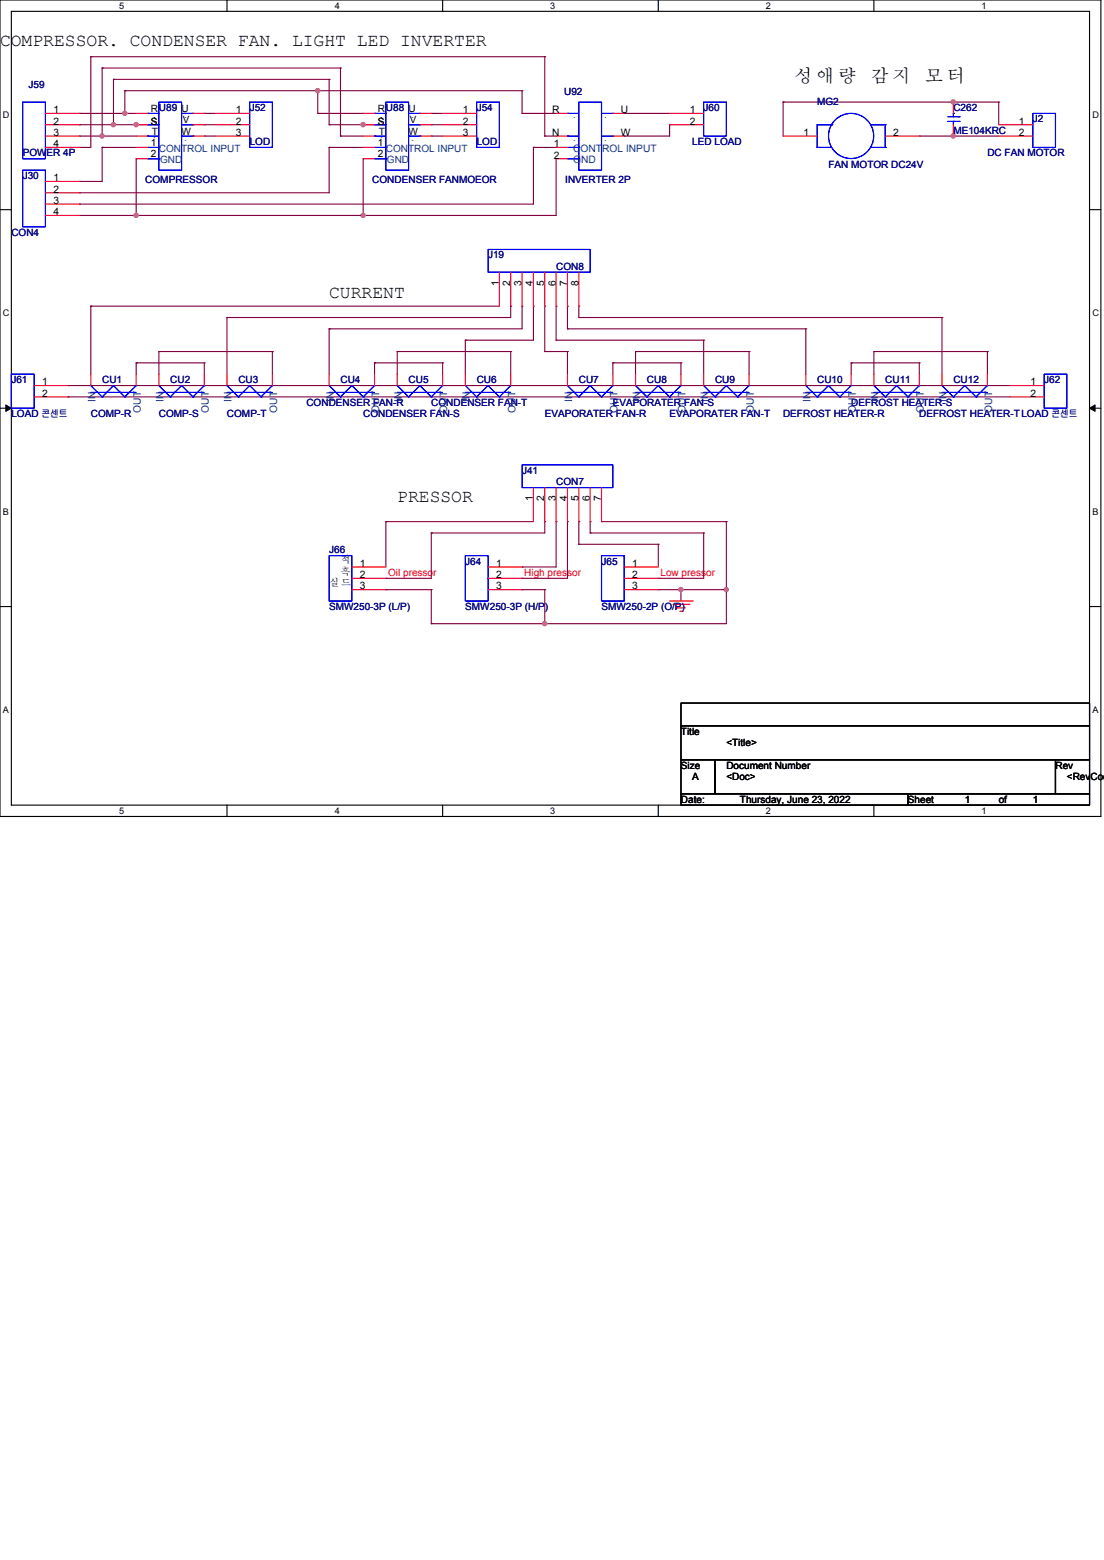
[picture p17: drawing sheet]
<svg xmlns="http://www.w3.org/2000/svg" width="210mm" height="297mm" viewBox="0 0 210 297" stroke-linecap="round" stroke-linejoin="round" font-family="sans-serif">
<defs><g id="words">
<g font-size="3.4">
<text x="0" y="8.8">COMPRESSOR. CONDENSER FAN. LIGHT LED INVERTER</text>
<text x="151" y="15.6">성 애 량</text>
<text x="165.6" y="15.6">감 지</text>
<text x="175.9" y="15.6">모 터</text>
<text x="62.6" y="56.6">CURRENT</text>
<text x="75.5" y="95.4">PRESSOR</text>
</g>
<g font-size="1.9" fill="#000080">
<text x="5.4" y="16.8">J59</text>
<text x="47.5" y="21.1">J52</text>
<text x="90.6" y="21.1">J54</text>
<text x="107.3" y="18.1">U92</text>
<text x="133.8" y="21.1">J60</text>
<text x="155.4" y="20">MG2</text>
<text x="181.3" y="21.1">C262</text>
<text x="196.4" y="23.3">J2</text>
<text x="4.3" y="29.7">POWER 4P</text>
<text x="47.5" y="27.6">LOD</text>
<text x="90.6" y="27.6">LOD</text>
<text x="131.6" y="27.6">LED LOAD</text>
<text x="181.3" y="25.4">ME104KRC</text>
<text x="187.7" y="29.7">DC FAN MOTOR</text>
<text x="4.3" y="34">J30</text>
<text x="27.6" y="34.9">COMPRESSOR</text>
<text x="70.8" y="34.9">CONDENSER FANMOEOR</text>
<text x="107.5" y="34.9">INVERTER 2P</text>
<text x="157.5" y="31.9">FAN MOTOR DC24V</text>
<text x="2.2" y="44.8">CON4</text>
<text x="92.8" y="49.1">J19</text>
<text x="105.7" y="51.3">CON8</text>
<text x="2.2" y="72.9">J61</text>
<text x="19.4" y="72.9">CU1</text>
<text x="32.4" y="72.9">CU2</text>
<text x="45.3" y="72.9">CU3</text>
<text x="58.3" y="77.2">CONDENSER FAN-R</text>
<text x="64.7" y="72.9">CU4</text>
<text x="77.7" y="72.9">CU5</text>
<text x="82" y="77.2">CONDENSER FAN-T</text>
<text x="90.6" y="72.9">CU6</text>
<text x="110" y="72.9">CU7</text>
<text x="116.5" y="77.2">EVAPORATER FAN-S</text>
<text x="123" y="72.9">CU8</text>
<text x="135.9" y="72.9">CU9</text>
<text x="155.4" y="72.9">CU10</text>
<text x="161.8" y="77.2">DEFROST HEATER-S</text>
<text x="168.3" y="72.9">CU11</text>
<text x="181.3" y="72.9">CU12</text>
<text x="198.5" y="72.9">J62</text>
<text x="2.2" y="79.3">LOAD 콘센트</text>
<text x="17.3" y="79.3">COMP-R</text>
<text x="30.2" y="79.3">COMP-S</text>
<text x="43.2" y="79.3">COMP-T</text>
<text x="69.1" y="79.3">CONDENSER FAN-S</text>
<text x="103.6" y="79.3">EVAPORATER FAN-R</text>
<text x="127.3" y="79.3">EVAPORATER FAN-T</text>
<text x="148.9" y="79.3">DEFROST HEATER-R</text>
<text x="174.8" y="79.3">DEFROST HEATER-TLOAD 콘센트</text>
<text x="99.3" y="90.1">J41</text>
<text x="105.7" y="92.3">CON7</text>
<text x="62.6" y="105.2">J66</text>
<text x="88.5" y="107.4">J64</text>
<text x="114.4" y="107.4">J65</text>
<text x="62.6" y="116">SMW250-3P (L/P)</text>
<text x="88.5" y="116">SMW250-3P (H/P)</text>
<text x="114.4" y="116">SMW250-2P (O/P)</text>
</g>
<g font-size="1.9">
<text x="10.2" y="21.5">1</text>
<text x="10.2" y="23.7">2</text>
<text x="28.7" y="21.3">RU89 U</text>
<text x="28.7" y="23.7">S.</text>
<text x="34.7" y="23.5">V</text>
<text x="44.8" y="21.5">1</text>
<text x="44.8" y="23.7">2</text>
<text x="71.8" y="21.3">RU88 U</text>
<text x="71.8" y="23.7">S.</text>
<text x="77.9" y="23.5">V</text>
<text x="88" y="21.5">1</text>
<text x="88" y="23.7">2</text>
<text x="105" y="21.5">R</text>
<text x="118" y="21.5">U</text>
<text x="131.2" y="21.5">1</text>
<text x="131.2" y="23.7">2</text>
<text x="193.7" y="23.7">1</text>
<text x="10.2" y="25.8">3</text>
<text x="10.2" y="28">4</text>
<text x="28.7" y="27.8">1</text>
<text x="28.7" y="29.9">2</text>
<text x="28.9" y="25.6">T</text>
<text x="34.5" y="25.6">W</text>
<text x="44.8" y="25.8">3</text>
<text x="71.8" y="27.8">1</text>
<text x="71.8" y="29.9">2</text>
<text x="72.1" y="25.6">T</text>
<text x="77.7" y="25.6">W</text>
<text x="88" y="25.8">3</text>
<text x="105" y="25.8">N</text>
<text x="105.3" y="28">1</text>
<text x="118" y="25.8">W</text>
<text x="152.7" y="25.8">1</text>
<text x="169.8" y="25.8">2</text>
<text x="193.7" y="25.8">2</text>
<text x="10.2" y="34.5">1</text>
<text x="105.3" y="30.2">2</text>
<text x="10.2" y="36.6">2</text>
<text x="10.2" y="38.8">3</text>
<text x="10.2" y="40.9">4</text>
<text x="94.9" y="54.3" transform="rotate(-90 94.9 54.3)">1</text>
<text x="97" y="54.3" transform="rotate(-90 97 54.3)">2</text>
<text x="99.2" y="54.3" transform="rotate(-90 99.2 54.3)">3</text>
<text x="101.3" y="54.3" transform="rotate(-90 101.3 54.3)">4</text>
<text x="103.5" y="54.3" transform="rotate(-90 103.5 54.3)">5</text>
<text x="105.6" y="54.3" transform="rotate(-90 105.6 54.3)">6</text>
<text x="107.8" y="54.3" transform="rotate(-90 107.8 54.3)">7</text>
<text x="110" y="54.3" transform="rotate(-90 110 54.3)">8</text>
<text x="8" y="73.3">1</text>
<text x="8" y="75.4">2</text>
<text x="195.9" y="73.3">1</text>
<text x="195.9" y="75.4">2</text>
<text x="101.3" y="95.3" transform="rotate(-90 101.3 95.3)">1</text>
<text x="103.5" y="95.3" transform="rotate(-90 103.5 95.3)">2</text>
<text x="105.6" y="95.3" transform="rotate(-90 105.6 95.3)">3</text>
<text x="107.8" y="95.3" transform="rotate(-90 107.8 95.3)">4</text>
<text x="110" y="95.3" transform="rotate(-90 110 95.3)">5</text>
<text x="112.1" y="95.3" transform="rotate(-90 112.1 95.3)">6</text>
<text x="114.3" y="95.3" transform="rotate(-90 114.3 95.3)">7</text>
<text x="64.7" y="107.2">적</text>
<text x="68.4" y="107.8">1</text>
<text x="94.3" y="107.8">1</text>
<text x="120.2" y="107.8">1</text>
<text x="62.6" y="111.5">실 드</text>
<text x="64.7" y="109.3">흑</text>
<text x="68.4" y="109.9">2</text>
<text x="68.4" y="112.1">3</text>
<text x="94.3" y="109.9">2</text>
<text x="94.3" y="112.1">3</text>
<text x="120.2" y="109.9">2</text>
<text x="120.2" y="112.1">3</text>
<text x="129.5" y="139.7">Title</text>
<text x="138.1" y="141.9">&lt;Title&gt;</text>
<text x="129.5" y="146.2">Size</text>
<text x="131.6" y="148.3">A</text>
<text x="138.1" y="146.2">Document Number</text>
<text x="138.1" y="148.3">&lt;Doc&gt;</text>
<text x="200.7" y="146.2">Rev</text>
<text x="202.8" y="148.3">&lt;RevCode</text>
<text x="129.5" y="152.7">Date:</text>
<text x="140.7" y="152.7">Thursday, June 23, 2022</text>
<text x="172.6" y="152.7">Sheet</text>
<text x="183.4" y="152.7">1</text>
<text x="189.9" y="152.7">of</text>
<text x="196.4" y="152.7">1</text>
</g>
<g font-size="1.9" fill="#004080">
<text x="29.2" y="22.5">.</text>
<text x="35" y="22.5">.</text>
<text x="72.3" y="22.5">.</text>
<text x="78.2" y="22.5">.</text>
<text x="109" y="22.5">.</text>
<text x="114.9" y="22.5">.</text>
<text x="29.2" y="26.3">.</text>
<text x="29.2" y="24.6">.</text>
<text x="30.2" y="28.9">CONTROL INPUT</text>
<text x="35" y="26.8">.</text>
<text x="35" y="24.6">.</text>
<text x="72.3" y="26.3">.</text>
<text x="72.3" y="24.6">.</text>
<text x="73.4" y="28.9">CONTROL INPUT</text>
<text x="78.2" y="26.8">.</text>
<text x="78.2" y="24.6">.</text>
<text x="109" y="26.8">.</text>
<text x="109" y="28.9">CONTROL INPUT</text>
<text x="114.9" y="26.8">.</text>
<text x="30.4" y="31">GND</text>
<text x="73.6" y="31">GND</text>
<text x="109" y="31.1">GND</text>
<text x="18.2" y="76.4" transform="rotate(-90 18.2 76.4)">IN</text>
<text x="31.1" y="76.4" transform="rotate(-90 31.1 76.4)">IN</text>
<text x="44" y="76.4" transform="rotate(-90 44 76.4)">IN</text>
<text x="63.5" y="76.4" transform="rotate(-90 63.5 76.4)">IN</text>
<text x="76.4" y="76.4" transform="rotate(-90 76.4 76.4)">IN</text>
<text x="89.4" y="76.4" transform="rotate(-90 89.4 76.4)">IN</text>
<text x="108.8" y="76.4" transform="rotate(-90 108.8 76.4)">IN</text>
<text x="121.7" y="76.4" transform="rotate(-90 121.7 76.4)">IN</text>
<text x="134.7" y="76.4" transform="rotate(-90 134.7 76.4)">IN</text>
<text x="154.1" y="76.4" transform="rotate(-90 154.1 76.4)">IN</text>
<text x="167" y="76.4" transform="rotate(-90 167 76.4)">IN</text>
<text x="180" y="76.4" transform="rotate(-90 180 76.4)">IN</text>
<text x="26.8" y="78.5" transform="rotate(-90 26.8 78.5)">OUT</text>
<text x="39.7" y="78.5" transform="rotate(-90 39.7 78.5)">OUT</text>
<text x="52.7" y="78.5" transform="rotate(-90 52.7 78.5)">OUT</text>
<text x="72.1" y="78.5" transform="rotate(-90 72.1 78.5)">OUT</text>
<text x="85" y="78.5" transform="rotate(-90 85 78.5)">OUT</text>
<text x="98" y="78.5" transform="rotate(-90 98 78.5)">OUT</text>
<text x="117.4" y="78.5" transform="rotate(-90 117.4 78.5)">OUT</text>
<text x="130.4" y="78.5" transform="rotate(-90 130.4 78.5)">OUT</text>
<text x="143.3" y="78.5" transform="rotate(-90 143.3 78.5)">OUT</text>
<text x="162.7" y="78.5" transform="rotate(-90 162.7 78.5)">OUT</text>
<text x="175.7" y="78.5" transform="rotate(-90 175.7 78.5)">OUT</text>
<text x="188.6" y="78.5" transform="rotate(-90 188.6 78.5)">OUT</text>
</g>
<g font-size="1.9" fill="#f00">
<text x="73.8" y="109.6">Oil pressor</text>
<text x="99.7" y="109.6">High pressor</text>
<text x="125.6" y="109.6">Low pressor</text>
</g>
<g font-size="1.7">
<text x="22.6" y="1.6">5</text>
<text x="63.6" y="1.6">4</text>
<text x="104.6" y="1.6">3</text>
<text x="145.6" y="1.6">2</text>
<text x="186.6" y="1.6">1</text>
<text x=".6" y="22.4">D</text>
<text x="207.7" y="22.4">D</text>
<text x=".6" y="60.1">C</text>
<text x="207.7" y="60.1">C</text>
<text x=".6" y="97.9">B</text>
<text x="207.7" y="97.9">B</text>
<text x=".6" y="135.6">A</text>
<text x="207.7" y="135.6">A</text>
<text x="22.6" y="154.8">5</text>
<text x="63.6" y="154.8">4</text>
<text x="104.6" y="154.8">3</text>
<text x="145.6" y="154.8">2</text>
<text x="186.6" y="154.8">1</text>
</g>
</g></defs>
<g fill="none" stroke="#000" stroke-width=".21">
<path d="M0 0h209.3v155.3h-209.3zM2.2 2.2h205v150.9h-205zM43.2 0v2.2M84.2 0v2.2M125.2 0v2.2M166.2 0v2.2M0 39.9h2.2M207.2 39.9h2.1M0 77.6h2.2M207.2 77.6h2.1M0 115.4h2.2M207.2 115.4h2.1"/>
<path d="M129.5 133.7h77.7v4.3h-77.7zM129.5 138h77.7v6.5h-77.7zM43.2 153.1v2.2M84.2 153.1v2.2M125.2 153.1v2.2M129.5 144.5h6.4v6.5h-6.4zM129.5 151h43.1v2.1h-43.1zM135.9 144.5h64.8v6.5h-64.8zM166.2 153.1v2.2M172.6 151h34.6v2.1h-34.6zM200.7 144.5h6.5v6.5h-6.5z"/>
</g>
<path d="M1.1 77l1.1 .6-1.1 .6zM207.2 77.6l1-.6v1.2z" fill="#000" stroke="#000" stroke-width=".19"/>
<g fill="none" stroke="#800040" stroke-width=".21">
<path d="M17.3 10.8h.1M17.3 10.8h86.3M17.3 10.8v17.2h-2.2M19.4 12.9h.1M19.4 12.9h45.3M19.4 12.9v13M21.6 15.1h.1M21.6 15.1v8.6M21.6 15.1h41M23.7 17.3h.1M23.7 17.3v4.3M23.7 17.3h75.6"/>
<path d="M60.4 17.3h.1M60.4 17.3v4.3M62.6 15.1h.1M62.6 15.1v8.6M64.7 12.9h.1M64.7 12.9v13M99.3 17.3h.1M99.3 17.3v4.3M103.6 10.8h.1M103.6 10.8v15.1M148.9 19.4h.1M148.9 19.4v6.5"/>
<path d="M148.9 19.4h41M181.3 19.4h.1M189.9 19.4h.1M189.9 19.4v4.3M15.1 36.7h.1M15.1 38.8h.1M15.1 21.6h.1M15.1 23.7h.1M15.1 25.9h.1M15.1 28h.1M15.1 34.5h.1M15.1 23.7h10.8"/>
<path d="M15.1 25.9h10.8M15.1 21.6h10.8M19.4 25.9h.1M19.4 28h.1M19.4 28h6.5M19.4 28v6.5h-4.3M21.6 23.7h.1M23.7 21.6h.1M25.9 30.2h.1M25.9 30.2v10.8M38.8 21.6h.1M38.8 23.7h.1"/>
<path d="M38.8 25.9h.1M38.8 23.7h2.2M38.8 25.9h2.2M38.8 21.6h2.2M60.4 21.6h.1M60.4 21.6h8.7M62.6 23.7h.1M62.6 28h.1M62.6 23.7h6.5M62.6 28h6.5M62.6 28v8.7h-47.5M64.7 25.9h.1"/>
<path d="M64.7 25.9h4.4M69.1 30.2h.1M69.1 30.2v10.8M82 21.6h.1M82 23.7h.1M82 25.9h.1M82 23.7h2.2M82 25.9h2.2M82 21.6h2.2M99.3 21.6h.1M99.3 21.6h6.4M101.4 28h.1"/>
<path d="M101.4 28h4.3M101.4 28v10.8h-86.3M103.6 25.9h.1M103.6 25.9h2.1M105.7 30.2h.1M105.7 30.2v10.8h-90.6M118.7 21.6h.1M118.7 25.9h.1M118.7 21.6h8.6M127.3 23.7h.1M127.3 23.7v2.2h-8.6M174.8 25.9h.1"/>
<path d="M174.8 25.9h15.1M181.3 25.9h.1M15.1 41h.1M17.3 58.2h.1M17.3 58.2h77.6M17.3 58.2v13M25.9 41h.1M69.1 41h.1M97.1 58.2h.1M97.1 58.2v2.2h-53.9M99.3 58.2h.1M99.3 58.2v4.3h-36.7"/>
<path d="M101.4 58.2h.1M101.4 58.2v6.5h-12.9M103.6 58.2h.1M103.6 58.2v8.7M105.7 58.2h.1M105.7 58.2v6.5M107.9 58.2h.1M107.9 58.2v4.3M110 58.2h.1M110 58.2v2.2M12.9 75.5h.1M12.9 73.3h.1"/>
<path d="M12.9 75.5h179.1M12.9 73.3h179.1M25.9 69h.1M25.9 69h12.9M25.9 69v2.2M30.2 66.9h.1M30.2 66.9v4.3M30.2 66.9h21.6M38.8 69h.1M38.8 69v2.2M43.2 60.4h.1M43.2 60.4v10.8"/>
<path d="M51.8 66.9h.1M51.8 66.9v4.3M62.6 62.5h.1M62.6 62.5v8.7M71.2 69h.1M71.2 69v2.2M71.2 69h13M75.5 66.9h.1M75.5 66.9h21.6M75.5 66.9v4.3M84.2 69h.1M84.2 69v2.2"/>
<path d="M88.5 64.7h.1M88.5 64.7v6.5M97.1 66.9h.1M97.1 66.9v4.3M103.6 66.9h.1M103.6 66.9h4.3M105.7 64.7h.1M105.7 64.7h28.1M107.9 66.9h.1M107.9 62.5h.1M107.9 62.5h45.3M107.9 66.9v4.3"/>
<path d="M110 60.4h.1M110 60.4h69.1M116.5 69h.1M116.5 69h13M116.5 69v2.2M120.8 66.9h.1M120.8 66.9h21.6M120.8 66.9v4.3M129.5 69h.1M129.5 69v2.2M133.8 64.7h.1M133.8 64.7v6.5"/>
<path d="M142.4 66.9h.1M142.4 66.9v4.3M153.2 62.5h.1M153.2 62.5v8.7M161.8 69h.1M161.8 69h13M161.8 69v2.2M166.2 66.9h.1M166.2 66.9h21.5M166.2 66.9v4.3M174.8 69h.1M174.8 69v2.2"/>
<path d="M179.1 60.4h.1M179.1 60.4v10.8M187.7 66.9h.1M187.7 66.9v4.3M73.4 99.2h.1M73.4 99.2v8.6M73.4 99.2h28M103.6 99.2h.1M103.6 99.2v2.2h-21.6M105.7 99.2h.1M105.7 99.2v8.6h-6.4M107.9 99.2h.1"/>
<path d="M107.9 99.2v10.8h-8.6M110 99.2h.1M110 99.2v4.3M112.2 99.2h.1M112.2 99.2v2.2M114.4 99.2h.1M114.4 99.2h23.7M138.1 99.2h.1M138.1 99.2v19.4h-56.1M73.4 112.1h.1M73.4 110h.1M73.4 112.1h8.6"/>
<path d="M82 118.6h.1M82 112.1h.1M82 101.4h.1M82 101.4v8.6h-8.6M82 112.1v6.5M99.3 107.8h.1M99.3 112.1h.1M99.3 110h.1M99.3 112.1h4.3M103.6 118.6h.1M103.6 112.1h.1M103.6 112.1v6.5"/>
<path d="M110 103.5h.1M110 103.5h15.2M112.2 101.4h.1M112.2 101.4h21.6M125.2 112.1h.1M125.2 103.5h.1M125.2 110h.1M125.2 112.1h12.9M125.2 103.5v4.3M129.5 112.1h.1M129.5 112.1v2.2M133.8 101.4h.1"/>
<path d="M133.8 101.4v8.6h-8.6M138.1 112.1h.1"/>
</g>
<g fill="#f0f" stroke="#f0f" stroke-width=".21">
<circle cx="25.9" cy="23.7" r=".4"/>
<circle cx="21.6" cy="23.7" r=".4"/>
<circle cx="19.4" cy="25.9" r=".4"/>
<circle cx="69" cy="23.7" r=".4"/>
<circle cx="129.4" cy="112.1" r=".4"/>
<circle cx="103.6" cy="118.6" r=".4"/>
<circle cx="138.1" cy="112.1" r=".4"/>
<circle cx="60.4" cy="17.2" r=".4"/>
<circle cx="181.2" cy="25.9" r=".4"/>
<circle cx="181.2" cy="19.4" r=".4"/>
<circle cx="69" cy="41" r=".4"/>
<circle cx="25.9" cy="41" r=".4"/>
<circle cx="23.7" cy="21.5" r=".4"/>
</g>
<g fill="none" stroke="#f00" stroke-width=".21">
<path d="M181.3 19.4v2.2M8.6 21.6h6.5M8.6 25.9h6.5M8.6 28h6.5M8.6 23.7h6.5M8.6 34.5h6.5M8.6 36.7h6.5M8.6 38.8h6.5M25.9 21.6h2.2M25.9 25.9h2.2M25.9 28h2.2M25.9 30.2h2.2"/>
<path d="M25.9 23.7h2.2M36.7 21.6h2.1M36.7 25.9h2.1M36.7 23.7h2.1M41 21.6h6.5M41 25.9h6.5M41 23.7h6.5M69.1 21.6h2.1M69.1 25.9h2.1M69.1 28h2.1M69.1 30.2h2.1M69.1 23.7h2.1"/>
<path d="M79.8 21.6h2.2M79.8 25.9h2.2M79.8 23.7h2.2M84.2 21.6h6.4M84.2 25.9h6.4M84.2 23.7h6.4M105.7 21.6h2.2M105.7 25.9h2.2M105.7 28h2.2M105.7 30.2h2.2M116.5 21.6h2.2M116.5 25.9h2.2"/>
<path d="M127.3 21.6h6.5M127.3 23.7h6.5M148.9 25.9h6.5M168.3 25.9h6.5M181.3 23.7v2.2M189.9 25.9h6.5M189.9 23.7h6.5M8.6 41h6.5M94.9 51.8v6.4M97.1 51.8v6.4M99.3 51.8v6.4M101.4 51.8v6.4"/>
<path d="M103.6 51.8v6.4M105.7 51.8v6.4M107.9 51.8v6.4M110 51.8v6.4M6.5 73.3h6.4M6.5 75.5h6.4M17.3 71.2v2.1M25.9 71.2v2.1M30.2 71.2v2.1M38.8 71.2v2.1M43.2 71.2v2.1M51.8 71.2v2.1"/>
<path d="M62.6 71.2v2.1M71.2 71.2v2.1M75.5 71.2v2.1M84.2 71.2v2.1M88.5 71.2v2.1M97.1 71.2v2.1M107.9 71.2v2.1M116.5 71.2v2.1M120.8 71.2v2.1M129.5 71.2v2.1M133.8 71.2v2.1M142.4 71.2v2.1"/>
<path d="M153.2 71.2v2.1M161.8 71.2v2.1M166.2 71.2v2.1M174.8 71.2v2.1M179.1 71.2v2.1M187.7 71.2v2.1M192 73.3h6.5M192 75.5h6.5M101.4 92.7v6.5M103.6 92.7v6.5M105.7 92.7v6.5M107.9 92.7v6.5"/>
<path d="M110 92.7v6.5M112.2 92.7v6.5M114.4 92.7v6.5M66.9 107.8h6.5M66.9 110h6.5M66.9 112.1h6.5M92.8 107.8h6.5M92.8 110h6.5M92.8 112.1h6.5M118.7 107.8h6.5M118.7 110h6.5M118.7 112.1h6.5"/>
<path d="M127.3 114.3h4.3M127.9 114.9h3.1M128.6 115.6h.1M128.6 115.6h1.7M129.3 116.2h.4M129.7 116.2h.1M131 114.9h.1M131.6 114.3h.1"/>
</g>
<g fill="none" stroke="#00f" stroke-width=".21">
<path d="M4.3 19.4h4.3v10.8h-4.3zM30.2 19.4h4.3v12.9h-4.3zM47.5 19.4h4.3v8.6h-4.3zM73.4 19.4h4.3v12.9h-4.3zM90.6 19.4h4.3v8.6h-4.3zM110 19.4h4.4v12.9h-4.4zM133.8 19.4h4.3v6.5h-4.3zM4.3 32.3h4.3v10.8h-4.3zM28.1 21.6h.1M28.1 23.7h.1M28.1 25.9h.1M28.1 21.6h2.1"/>
<path d="M28.1 23.7h2.1M28.1 25.9h2.1M28.1 28h2.1M28.1 30.2h2.1M30.2 28h.1M30.2 30.2h.1M34.5 21.6h2.2M34.5 23.7h2.2M34.5 25.9h2.2M36.7 21.6h.1M36.7 23.7h.1M36.7 25.9h.1"/>
<path d="M71.2 21.6h.1M71.2 23.7h.1M71.2 25.9h.1M71.2 21.6h2.2M71.2 23.7h2.2M71.2 25.9h2.2M71.2 28h2.2M71.2 30.2h2.2M73.4 28h.1M73.4 30.2h.1M77.7 21.6h2.1M77.7 23.7h2.1"/>
<path d="M77.7 25.9h2.1M79.8 21.6h.1M79.8 23.7h.1M79.8 25.9h.1M107.9 21.6h.1M107.9 25.9h.1M107.9 21.6h2.1M107.9 25.9h2.1M107.9 28h2.1M107.9 30.2h2.1M110 28h.1M110 30.2h.1"/>
<path d="M114.4 21.6h2.1M114.4 25.9h2.1M116.5 21.6h.1M116.5 25.9h.1M155.4 28h.1M155.4 23.7h.1M155.4 23.7h2.8M155.4 28h2.8M155.4 23.7v4.3M158.2 23.7h.1M165.5 28h.1M165.5 23.7h2.8"/>
<path d="M165.5 28h2.8M168.3 23.7h.1M168.3 28h.1M168.3 23.7v4.3M180.2 23.1h2.2M180.2 22.2h2.2M181.3 21.6h.1M181.3 23.1h.1M181.3 21.6v.6M181.3 23.1v.6M182.4 23.1h.1M182.4 22.2h.1"/>
<path d="M196.4 21.6h4.3v6.4h-4.3zM92.8 47.4h19.4v4.4h-19.4zM2.2 71.2h4.3v6.4h-4.3zM17.3 74.6h8.4M17.3 73.3l2.1 2.2M19.4 75.5h.1M21.6 73.3h.1M21.6 73.3l-2.2 2.2M21.6 73.3l2.1 2.2M23.7 75.5h.1M25.7 74.6h.1M25.9 73.3h.1"/>
<path d="M25.9 73.3l-2.2 2.2M30.2 74.6h8.4M30.2 73.3l2.2 2.2M32.4 75.5h.1M34.5 73.3h.1M34.5 73.3l-2.1 2.2M34.5 73.3l2.2 2.2M36.7 75.5h.1M38.6 74.6h.1M38.8 73.3h.1M38.8 73.3l-2.1 2.2M43.2 74.6h8.4"/>
<path d="M43.2 73.3l2.1 2.2M45.3 75.5h.1M47.5 73.3h.1M47.5 73.3l-2.2 2.2M47.5 73.3l2.1 2.2M49.6 75.5h.1M51.6 74.6h.1M51.8 73.3h.1M51.8 73.3l-2.2 2.2M62.6 74.6h8.4M62.6 73.3l2.1 2.2M64.7 75.5h.1"/>
<path d="M66.9 73.3h.1M66.9 73.3l-2.2 2.2M66.9 73.3l2.2 2.2M69.1 75.5h.1M71 74.6h.1M71.2 73.3h.1M71.2 73.3l-2.1 2.2M75.5 74.6h8.4M75.5 73.3l2.2 2.2M77.7 75.5h.1M79.8 73.3h.1M79.8 73.3l-2.1 2.2"/>
<path d="M79.8 73.3l2.2 2.2M82 75.5h.1M83.9 74.6h.1M84.2 73.3h.1M84.2 73.3l-2.2 2.2M88.5 74.6h8.4M88.5 73.3l2.1 2.2M90.6 75.5h.1M92.8 73.3h.1M92.8 73.3l-2.2 2.2M92.8 73.3l2.1 2.2M94.9 75.5h.1"/>
<path d="M96.9 74.6h.1M97.1 73.3h.1M97.1 73.3l-2.2 2.2M107.9 74.6h8.4M107.9 73.3l2.1 2.2M110 75.5h.1M112.2 73.3h.1M112.2 73.3l-2.2 2.2M112.2 73.3l2.2 2.2M114.4 75.5h.1M116.3 74.6h.1M116.5 73.3h.1"/>
<path d="M116.5 73.3l-2.1 2.2M120.8 74.6h8.5M120.8 73.3l2.2 2.2M123 75.5h.1M125.2 73.3h.1M125.2 73.3l-2.2 2.2M125.2 73.3l2.1 2.2M127.3 75.5h.1M129.3 74.6h.1M129.5 73.3h.1M129.5 73.3l-2.2 2.2M133.8 74.6h8.4"/>
<path d="M133.8 73.3l2.1 2.2M135.9 75.5h.1M138.1 73.3h.1M138.1 73.3l-2.2 2.2M138.1 73.3l2.2 2.2M140.3 75.5h.1M142.2 74.6h.1M142.4 73.3h.1M142.4 73.3l-2.1 2.2M153.2 74.6h8.4M153.2 73.3l2.2 2.2M155.4 75.5h.1"/>
<path d="M157.5 73.3h.1M157.5 73.3l-2.1 2.2M157.5 73.3l2.2 2.2M159.7 75.5h.1M161.6 74.6h.1M161.8 73.3h.1M161.8 73.3l-2.1 2.2M166.2 74.6h8.4M166.2 73.3l2.1 2.2M168.3 75.5h.1M170.5 73.3h.1M170.5 73.3l-2.2 2.2"/>
<path d="M170.5 73.3l2.1 2.2M172.6 75.5h.1M174.6 74.6h.1M174.8 73.3h.1M174.8 73.3l-2.2 2.2M179.1 73.3l2.2 2.2M179.1 74.6h8.4M181.3 75.5h.1M183.4 73.3h.1M183.4 73.3l-2.1 2.2M183.4 73.3l2.2 2.2M185.6 75.5h.1"/>
<path d="M187.5 74.6h.1M187.7 73.3h.1M187.7 73.3l-2.1 2.2M198.5 71.2h4.3v6.4h-4.3zM99.3 88.4h17.2v4.3h-17.2zM62.6 105.7h4.3v8.6h-4.3zM88.5 105.7h4.3v8.6h-4.3zM114.4 105.7h4.3v8.6h-4.3z"/>
<circle cx="161.8" cy="25.9" r="4.3"/>
</g>
<use href="#words"/>
</svg>
